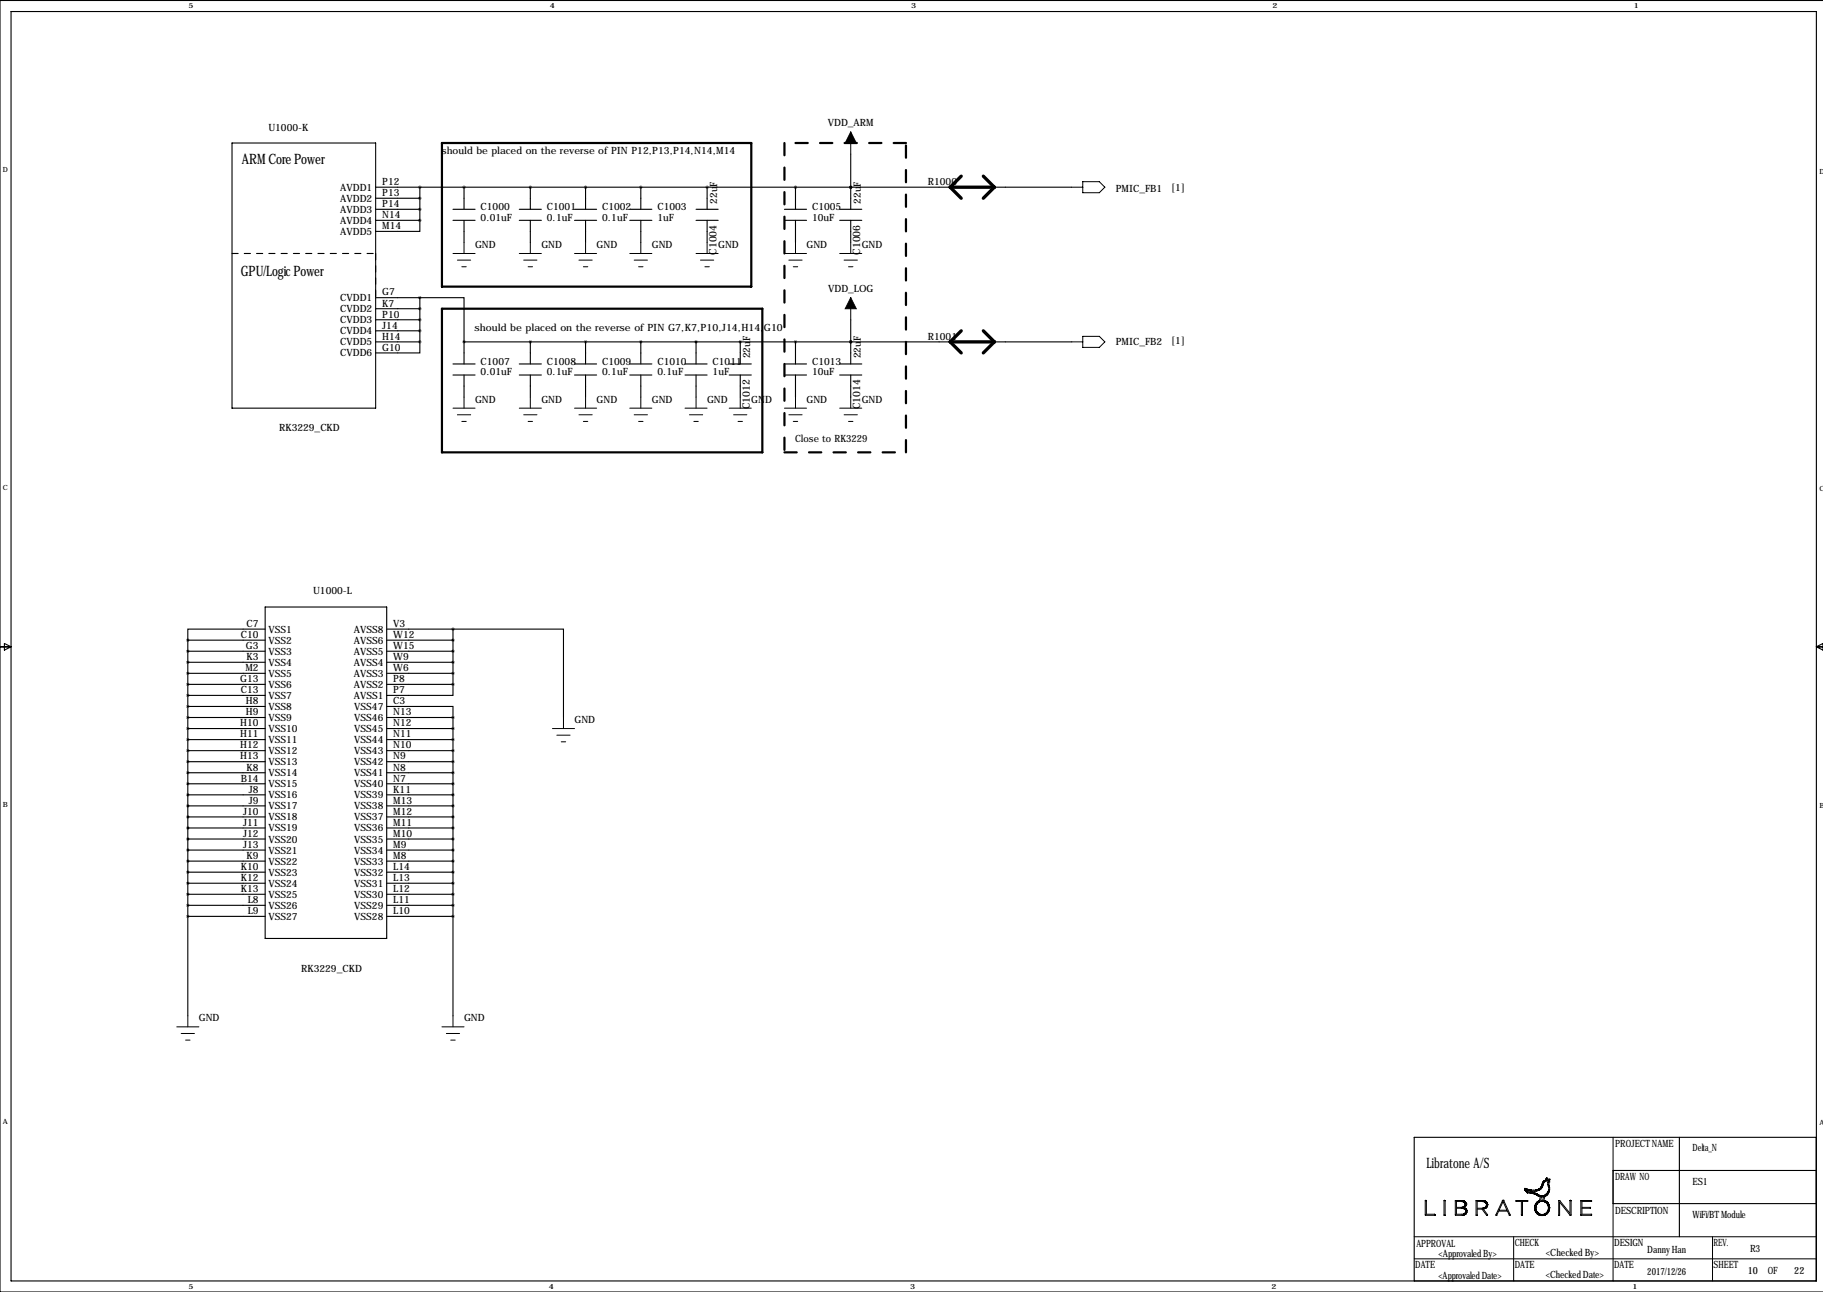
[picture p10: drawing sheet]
<svg xmlns="http://www.w3.org/2000/svg" width="419mm" height="297mm" viewBox="0 0 419 297" stroke-linecap="round" stroke-linejoin="round" font-family="sans-serif">
<defs><g id="words">
<g font-size="3.3">
<text x="55.6" y="37.7">ARM Core Power</text>
<text x="55.4" y="63.4">GPU/Logic Power</text>
<text x="327.9" y="268.5">Libratone A/S</text>
</g>
<g font-size="2.4">
<text x="164.7" y="58.6" transform="rotate(-90 164.7 58.6)">C1004</text>
<text x="197.7" y="58.6" transform="rotate(-90 197.7 58.6)">C1006</text>
<text x="172.3" y="94.1" transform="rotate(-90 172.3 94.1)">C1012</text>
<text x="197.7" y="94.1" transform="rotate(-90 197.7 94.1)">C1014</text>
</g>
<g font-size="2.3">
<text x="190.3" y="29.1">VDD_ARM</text>
<text x="61.7" y="30.1">U1000-K</text>
<text x="101.5" y="35.5">should be placed on the reverse of PIN P12,P13,P14,N14,M14</text>
<text x="78.2" y="43.8">AVDD1</text>
<text x="78.2" y="46.4">AVDD2</text>
<text x="87.9" y="42.5">P12</text>
<text x="87.9" y="45.1">P13</text>
<text x="87.9" y="47.6">P14</text>
<text x="164.8" y="46.8" transform="rotate(-90 164.8 46.8)">22uF</text>
<text x="197.9" y="46.8" transform="rotate(-90 197.9 46.8)">22uF</text>
<text x="213.3" y="42.5">R1000</text>
<text x="256.5" y="44.1">PMIC_FB1</text>
<text x="269.2" y="43.9">[1]</text>
<text x="78.2" y="48.9">AVDD3</text>
<text x="78.2" y="51.5">AVDD4</text>
<text x="87.9" y="50.2">N14</text>
<text x="87.9" y="52.7">M14</text>
<text x="110.5" y="48.4">C1000</text>
<text x="110.5" y="50.7">0.01uF</text>
<text x="125.7" y="48.4">C1001</text>
<text x="125.7" y="50.7">0.1uF</text>
<text x="138.4" y="48.4">C1002</text>
<text x="138.4" y="50.7">0.1uF</text>
<text x="151.1" y="48.4">C1003</text>
<text x="151.1" y="50.7">1uF</text>
<text x="186.7" y="48.4">C1005</text>
<text x="186.7" y="50.7">10uF</text>
<text x="78.2" y="54">AVDD5</text>
<text x="109.2" y="57">GND</text>
<text x="124.5" y="57">GND</text>
<text x="137.2" y="57">GND</text>
<text x="149.9" y="57">GND</text>
<text x="165.1" y="57">GND</text>
<text x="185.4" y="57">GND</text>
<text x="198.1" y="57">GND</text>
<text x="78.2" y="69.2">CVDD1</text>
<text x="78.2" y="71.8">CVDD2</text>
<text x="87.9" y="67.9">G7</text>
<text x="87.9" y="70.5">K7</text>
<text x="190.4" y="67.2">VDD_LOG</text>
<text x="78.2" y="74.3">CVDD3</text>
<text x="78.2" y="76.9">CVDD4</text>
<text x="87.9" y="73">P10</text>
<text x="87.9" y="75.6">J14</text>
<text x="109.1" y="76.2">should be placed on the reverse of PIN G7,K7,P10,J14,H14,G10</text>
<text x="78.2" y="79.4">CVDD5</text>
<text x="78.2" y="81.9">CVDD6</text>
<text x="87.9" y="78.1">H14</text>
<text x="87.9" y="80.6">G10</text>
<text x="110.5" y="83.9">C1007</text>
<text x="125.7" y="83.9">C1008</text>
<text x="138.4" y="83.9">C1009</text>
<text x="151.1" y="83.9">C1010</text>
<text x="163.8" y="83.9">C1011</text>
<text x="172.5" y="82.4" transform="rotate(-90 172.5 82.4)">22uF</text>
<text x="186.7" y="83.9">C1013</text>
<text x="197.9" y="82.4" transform="rotate(-90 197.9 82.4)">22uF</text>
<text x="213.3" y="78.1">R1001</text>
<text x="256.5" y="79.4">PMIC_FB2</text>
<text x="269.2" y="79.2">[1]</text>
<text x="110.5" y="86.3">0.01uF</text>
<text x="125.7" y="86.3">0.1uF</text>
<text x="138.4" y="86.3">0.1uF</text>
<text x="151.1" y="86.3">0.1uF</text>
<text x="163.8" y="86.3">1uF</text>
<text x="186.7" y="86.3">10uF</text>
<text x="109.2" y="92.6">GND</text>
<text x="124.5" y="92.6">GND</text>
<text x="137.2" y="92.6">GND</text>
<text x="149.9" y="92.6">GND</text>
<text x="162.6" y="92.6">GND</text>
<text x="172.7" y="92.6">GND</text>
<text x="185.4" y="92.6">GND</text>
<text x="198.1" y="92.6">GND</text>
<text x="64.2" y="99">RK3229_CKD</text>
<text x="182.8" y="101.6">Close to RK3229</text>
<text x="72" y="136.5">U1000-L</text>
<text x="55.4" y="146.7">C10</text>
<text x="56.5" y="149.2">G3</text>
<text x="56.7" y="144.1">C7</text>
<text x="61.7" y="145.4">VSS1</text>
<text x="61.7" y="148">VSS2</text>
<text x="81.3" y="148">AVSS6</text>
<text x="81.3" y="145.4">AVSS8</text>
<text x="90.4" y="146.7">W12</text>
<text x="90.4" y="149.2">W15</text>
<text x="90.4" y="144.1">V3</text>
<text x="56.4" y="154.3">M2</text>
<text x="56.7" y="151.8">K3</text>
<text x="61.7" y="150.5">VSS3</text>
<text x="61.7" y="153.1">VSS4</text>
<text x="61.7" y="155.6">VSS5</text>
<text x="81.3" y="155.6">AVSS3</text>
<text x="81.3" y="153.1">AVSS4</text>
<text x="81.3" y="150.5">AVSS5</text>
<text x="90.4" y="154.3">W6</text>
<text x="90.4" y="151.8">W9</text>
<text x="55.2" y="156.8">G13</text>
<text x="55.4" y="159.4">C13</text>
<text x="56.5" y="161.9">H8</text>
<text x="61.7" y="160.7">VSS7</text>
<text x="61.7" y="158.1">VSS6</text>
<text x="81.3" y="160.7">AVSS1</text>
<text x="81.3" y="158.1">AVSS2</text>
<text x="90.4" y="161.9">C3</text>
<text x="90.4" y="159.4">P7</text>
<text x="90.4" y="156.8">P8</text>
<text x="55.2" y="167">H10</text>
<text x="56.5" y="164.5">H9</text>
<text x="61.7" y="163.2">VSS8</text>
<text x="61.7" y="165.8">VSS9</text>
<text x="81.4" y="163.2">VSS47</text>
<text x="81.4" y="165.8">VSS46</text>
<text x="90.4" y="167">N12</text>
<text x="90.4" y="164.5">N13</text>
<text x="132.1" y="166.2">GND</text>
<text x="55.2" y="169.5">H11</text>
<text x="55.2" y="172.1">H12</text>
<text x="61.7" y="168.3">VSS10</text>
<text x="61.7" y="170.8">VSS11</text>
<text x="61.7" y="173.4">VSS12</text>
<text x="81.4" y="173.4">VSS43</text>
<text x="81.4" y="170.8">VSS44</text>
<text x="81.4" y="168.3">VSS45</text>
<text x="90.4" y="172.1">N10</text>
<text x="90.4" y="169.5">N11</text>
<text x="55.2" y="174.6">H13</text>
<text x="55.4" y="179.7">B14</text>
<text x="56.7" y="177.2">K8</text>
<text x="61.7" y="175.9">VSS13</text>
<text x="61.7" y="178.5">VSS14</text>
<text x="81.4" y="178.5">VSS41</text>
<text x="81.4" y="175.9">VSS42</text>
<text x="90.4" y="179.7">N7</text>
<text x="90.4" y="177.2">N8</text>
<text x="90.4" y="174.6">N9</text>
<text x="57.2" y="182.2">J8</text>
<text x="57.2" y="184.8">J9</text>
<text x="61.7" y="183.5">VSS16</text>
<text x="61.7" y="181">VSS15</text>
<text x="81.4" y="183.5">VSS39</text>
<text x="81.4" y="181">VSS40</text>
<text x="90.4" y="182.2">K11</text>
<text x="90.4" y="184.8">M13</text>
<text x="55.9" y="187.3">J10</text>
<text x="55.9" y="189.9">J11</text>
<text x="61.7" y="186.1">VSS17</text>
<text x="61.7" y="188.6">VSS18</text>
<text x="61.7" y="191.2">VSS19</text>
<text x="81.4" y="191.2">VSS36</text>
<text x="81.4" y="188.6">VSS37</text>
<text x="81.4" y="186.1">VSS38</text>
<text x="90.4" y="189.9">M11</text>
<text x="90.4" y="187.3">M12</text>
<text x="55.9" y="192.4">J12</text>
<text x="55.9" y="194.9">J13</text>
<text x="56.7" y="197.5">K9</text>
<text x="61.7" y="193.7">VSS20</text>
<text x="61.7" y="196.2">VSS21</text>
<text x="81.4" y="196.2">VSS34</text>
<text x="81.4" y="193.7">VSS35</text>
<text x="90.4" y="197.5">M8</text>
<text x="90.4" y="194.9">M9</text>
<text x="90.4" y="192.4">M10</text>
<text x="55.4" y="200">K10</text>
<text x="55.4" y="202.6">K12</text>
<text x="61.7" y="198.8">VSS22</text>
<text x="61.7" y="201.3">VSS23</text>
<text x="61.7" y="203.9">VSS24</text>
<text x="81.4" y="203.9">VSS31</text>
<text x="81.4" y="201.3">VSS32</text>
<text x="81.4" y="198.8">VSS33</text>
<text x="90.4" y="202.6">L13</text>
<text x="90.4" y="200">L14</text>
<text x="55.4" y="205.1">K13</text>
<text x="56.9" y="207.6">L8</text>
<text x="61.7" y="206.4">VSS25</text>
<text x="61.7" y="208.9">VSS26</text>
<text x="81.4" y="208.9">VSS29</text>
<text x="81.4" y="206.4">VSS30</text>
<text x="90.4" y="207.6">L11</text>
<text x="90.4" y="205.1">L12</text>
<text x="56.9" y="210.2">L9</text>
<text x="61.7" y="211.5">VSS27</text>
<text x="81.4" y="211.5">VSS28</text>
<text x="90.4" y="210.2">L10</text>
<text x="69.2" y="223.5">RK3229_CKD</text>
<text x="45.7" y="234.8">GND</text>
<text x="106.7" y="234.8">GND</text>
<text x="371.3" y="263.8">PROJECT NAME</text>
<text x="389.1" y="264.5">Delta_N</text>
<text x="371.3" y="271.4">DRAW NO</text>
<text x="389.1" y="272.4">ES1</text>
<text x="371.3" y="279">DESCRIPTION</text>
<text x="389.1" y="280">WiFi/BT Module</text>
<text x="325.6" y="286.6">APPROVAL</text>
<text x="348.2" y="286.4">CHECK</text>
<text x="371.1" y="286.4">DESIGN</text>
<text x="394" y="286.4">REV.</text>
<text x="402.3" y="287.9">R3</text>
<text x="325.4" y="291.5">DATE</text>
<text x="330.7" y="288.9">&lt;Approvaled By&gt;</text>
<text x="330.7" y="294">&lt;Approvaled Date&gt;</text>
<text x="348.2" y="291.5">DATE</text>
<text x="355.3" y="288.7">&lt;Checked By&gt;</text>
<text x="355.3" y="293.7">&lt;Checked Date&gt;</text>
<text x="371.1" y="291.5">DATE</text>
<text x="378.7" y="293.2">2017/12/26</text>
<text x="378.7" y="288.1">Danny Han</text>
<text x="394" y="291.5">SHEET</text>
<text x="401.8" y="293">10</text>
<text x="406.4" y="293">OF</text>
<text x="412.5" y="293">22</text>
</g>
<g font-size="1.6">
<text x="43.4" y="1.9">5</text>
<text x="126.4" y="1.9">4</text>
<text x="209.5" y="1.9">3</text>
<text x="292.5" y="1.9">2</text>
<text x="375.6" y="1.9">1</text>
<text x=".7" y="39.5">D</text>
<text x="418.3" y="40">D</text>
<text x=".7" y="112.7">C</text>
<text x="418.3" y="112.9">C</text>
<text x=".7" y="185.6">B</text>
<text x="418.3" y="185.8">B</text>
<text x=".7" y="258.5">A</text>
<text x="418.3" y="258.7">A</text>
<text x="43.4" y="296.3">5</text>
<text x="126.2" y="296.3">4</text>
<text x="209.2" y="296.3">3</text>
<text x="292.3" y="296.3">2</text>
<text x="375.3" y="296.3">1</text>
</g>
</g></defs>
<g fill="none" stroke="#000" stroke-width=".23">
<path d="M195.6 30.3v5.1M104.1 58.3h5.1M105.2 59.8h3M106.7 55.7v2.6M119.4 58.3h5.1M120.4 59.8h3M121.9 55.7v2.6M132.1 58.3h5.1M133.1 59.8h3M134.6 55.7v2.6M144.8 58.3h5.1M145.8 59.8h3"/>
<path d="M147.3 55.7v2.6M160 58.3h5.1M161 59.8h3.1M162.6 55.7v2.6M180.3 58.3h5.1M181.4 59.8h3M182.9 55.7v2.6M193 58.3h5.1M194.1 59.8h3M195.6 55.7v2.6M246.4 43h2.5M248.9 41.8h3.8l1.3 1.2-1.3 1.3h-3.8z"/>
<path d="M106.2 61.3h1M121.4 61.3h1M134.1 61.3h1M146.8 61.3h1M162.1 61.3h1M182.4 61.3h1M195.1 61.3h1M195.6 68.4v5.1M246.4 78.6h2.5M248.9 77.3h3.8l1.3 1.3-1.3 1.3h-3.8zM104.1 93.8h5.1M105.2 95.4h3"/>
<path d="M106.2 96.9h1M106.7 91.3v2.5M119.4 93.8h5.1M120.4 95.4h3M121.4 96.9h1M121.9 91.3v2.5M132.1 93.8h5.1M133.1 95.4h3M134.1 96.9h1M134.6 91.3v2.5M144.8 93.8h5.1M145.8 95.4h3"/>
<path d="M146.8 96.9h1M147.3 91.3v2.5M157.5 93.8h5.1M158.5 95.4h3M159.5 96.9h1M160 91.3v2.5M167.6 93.8h5.1M168.7 95.4h3M169.7 96.9h1M170.2 91.3v2.5M180.3 93.8h5.1M181.4 95.4h3"/>
<path d="M182.4 96.9h1M182.9 91.3v2.5M193 93.8h5.1M194.1 95.4h3M195.1 96.9h1M195.6 91.3v2.5M127 167.5h5.1M128 169h3.1M129 170.5h1M129.5 165v2.5M40.6 236.1h5.1M41.7 237.6h3"/>
<path d="M42.7 239.1h1M43.2 233.5v2.6M101.6 236.1h5.1M102.6 237.6h3.1M103.6 239.1h1M104.1 233.5v2.6M327.7 276h.2v3.2h1.9l.1 .2h-2.2zM327.8 276h.1M327.9 276.1h.1M332 276l.2 .1v3.3h-.2zM332.1 276h.1M334.8 276.2l1.7 .2 .3 .3-.1 .6-.6 .3h-1.3z"/>
<path d="M334.8 277.8l1.8 .1 .4 .3v.6l-.6 .4h-1.6zM336.4 276.3l.1 .1M336.5 277.6l.2 .1M336.5 277.6v.1M336.6 276.5h.1M336.6 277.6h.1M336.6 277.3h.1M336.8 279h.1M336.8 276.9h.1M336.9 276.3l-.6-.3h-1.7v3.4h1.7l.7-.2 .2-.4 .1-.5-.7-.7M336.9 276.4l.2 .2v.5l-.4 .5M336.9 276.3v.1"/>
<path d="M337.1 276.8h.1M337.1 279h.1M337.1 278h.1M339.3 276.1l1.8-.1 .7 .4 .2 .4-.2 .7-.3 .3-.5 .1 1 1.3-.1 .2h-.2l-1-1.4h-1.1v1.4h-.3zM339.6 276.2l1.8 .2 .3 .4v.5l-.6 .4-1.5 .1zM341.3 277.6v.1M341.3 276.3v.1M341.4 276.4h.1M341.7 277.6v.1M341.7 277h.1M341.7 276.3v.1M341.9 276.6h.1"/>
<path d="M341.9 277.3v.1M342 277h.1M345.4 276l.3 .1 1.5 3.3h-.2l-.4-1h-2.1l-.4 1h-.2zM345.5 276h.1M345.5 276.3l1 1.9h-1.9zM348.6 276l2.6 .1v.1h-1.2v3.2h-.2v-3.2h-1.2zM349.8 279.4h.1M350.6 273.7h.1M350.7 273.8l.3 .3M350.7 273.7v.1M350.8 273.3h.1M351 273.7l-.1-.1h.2l.1 .4 1.4 .2 1.8 .8 .8-.2 .6-.6"/>
<path d="M351 274.1l1.8 .4 1.3 .6-.2 1-.6 .4-.4 .7 .1 1.3 .7 .8M351 274.2h.1M351 273.8h.1M351.1 273.7l1.8 .2 1.1-.3 .4-.4 .5-1.4 .7-.6 .2 .3 .3-.1-.2 .3 .2 1.9-.3 .5M351.2 274.2h.1M351.5 273.7v.1M352.4 274.1v.1M352.8 277.4h.1M352.8 277.9l.1 .1M353.1 277.7h.1M353.1 274.6h.1M353.2 276.5h.1"/>
<path d="M353.2 278.4h.1M353.2 278.9h.1M353.2 277h.1M353.3 279h.1M353.4 276.8l.3-.4 .6-.2 .8 .1 .6 .5M353.4 276.8l-.3 .5v.8l.6 .9M353.4 276.8h.1M353.4 276.3v.1M353.5 273.7v.1M353.5 274.6h.1M353.7 279.3h.1M353.7 279h.1"/>
<path d="M353.9 275v.1M353.9 276.3l-.1 .1M353.9 273.3h.1M354.1 273.4h.1M354.2 279.4v.1M354.3 273.3h.1M354.4 275.2l.4-.1-.1 .9h-.5zM354.5 272.1h.1M354.5 272.9h.1M354.9 271.5v.1M354.9 271.9v.1M354.9 279.4l-.1 .1"/>
<path d="M355 271.8h.1M355.1 275.1h.1M355.1 275.1l-.2 .9 .7 .3 .5 .6v1.5l-.4 .7-.5 .3h-1.2l-.3-.1M355.2 276.3v.1M355.3 279h.1M355.4 271.5h.1M355.4 274.9h.1M355.4 271h.1M355.4 271l.3-.2 .2 .4 .4-.1-.2 .6 .2 1.9-.4 .9-.8 .5M355.4 271l-.2 .4-.4 .2-.5 1.4-.5 .4-.8 .2h-1l-1.5-.4v.2l.2 .3M355.7 276.3v.1M355.7 276.8l.3 .8-.2 .9"/>
<path d="M355.7 276.8h.1M355.8 274.6h.1M355.8 278.5v.1M355.8 278.6l-.9 .6h-.8l-.4-.2M355.8 274.1v.1M355.9 271.9h.1M355.9 274h.1M355.9 278.8h.1M355.9 276.6h.1M355.9 278.3h.1M355.9 277.1h.1M355.9 272.4h.1"/>
<path d="M355.9 274.4v.1M356 278.6h.1M356.1 271.7h.1M356.2 277.7h.1M358.3 276h.3l2.3 3v-3l.3 .1-.1 3.3h-.2l-2.4-3v3h-.2zM361.1 276h.1M363.5 276l2.4 .1v.1h-2.2v1.4h2v.2h-2v1.4h2.2v.2h-2.4zM370.8 261.5v33M325.1 284.3h92.5M325.1 289.4h92.4M348 284.3v10.2M393.7 284.3v10.2"/>
</g>
<g fill="none" stroke="#000" stroke-width=".25">
<path d="M2.5 2.7h415.1v291.8h-415.1zM419.1 .1h-419.1v296.9h419.1M53.3 32.9h33.1v60.9h-33.1zM195.6 35.4v12.7M86.4 43h132M86.4 45.6h10.1M86.4 48.1h10.1M86.4 50.7h10.1M96.5 50.7v2.5h-10.1M96.5 43v7.7M104.1 48.1h5.1M104.1 50.7h5.1"/>
<path d="M106.7 43v5.1M106.7 50.7v5M119.4 48.1h5.1M119.4 50.7h5.1M121.9 43v5.1M121.9 50.7v5M132.1 48.1h5.1M132.1 50.7h5.1M134.6 43v5.1M134.6 50.7v5M144.8 48.1h5.1M144.8 50.7h5.1"/>
<path d="M147.3 43v5.1M147.3 50.7v5M160 48.1h5.1M160 50.7h5.1M162.6 43v5.1M162.6 50.7v5M180.3 48.1h5.1M180.3 50.7h5.1M182.9 43v5.1M182.9 50.7v5M193 48.1h5.1M193 50.7h5.1"/>
<path d="M195.6 43h.1M195.6 50.7v5M228.6 43h17.8M86.4 68.4h10.1M86.4 71h10.1M86.4 73.5h10.1M86.4 76.1h10.1M86.4 78.6h10.1M96.5 78.6v2.5h-10.1M96.5 68.4h10.2v10.2M96.5 68.4v10.2M106.7 78.6h111.7"/>
<path d="M106.7 78.6v5.1M121.9 78.6v5.1M134.6 78.6v5.1M147.3 78.6v5.1M160 78.6v5.1M170.2 78.6v5.1M182.9 78.6v5.1M195.6 78.6h.1M195.6 73.5v10.2M228.6 78.6h17.8M104.1 83.7h5.1M104.1 86.2h5.1"/>
<path d="M106.7 86.2v5.1M119.4 83.7h5.1M119.4 86.2h5.1M121.9 86.2v5.1M132.1 83.7h5.1M132.1 86.2h5.1M134.6 86.2v5.1M144.8 83.7h5.1M144.8 86.2h5.1M147.3 86.2v5.1M157.5 83.7h5.1M157.5 86.2h5.1"/>
<path d="M160 86.2v5.1M167.6 83.7h5.1M167.6 86.2h5.1M170.2 86.2v5.1M180.3 83.7h5.1M180.3 86.2h5.1M182.9 86.2v5.1M193 83.7h5.1M193 86.2h5.1M195.6 86.2v5.1M61 139.6h27.9v76.2h-27.9zM0 148.7h2.5"/>
<path d="M1 147.9l1.5 .8-1.5 .8zM43.2 147.2h17.8M43.2 159.9h17.8M43.2 149.7h17.8M43.2 157.3h17.8M43.2 152.3h17.8M43.2 154.8h17.8M43.2 147.2v86.3M61 144.6h-17.8v2.6M88.9 144.6h15.2M88.9 147.2h15.2M88.9 149.7h15.2"/>
<path d="M88.9 157.3h15.2M88.9 152.3h15.2M88.9 154.8h15.2M104.1 144.6h25.4v20.4M104.1 157.3v2.6h-15.2M104.1 144.6v12.7M417.6 148.7h1.5M417.6 148.7l1.5-.8v1.6zM43.2 162.4h17.8M43.2 165h17.8M43.2 167.5h17.8M43.2 170h17.8"/>
<path d="M43.2 172.6h17.8M43.2 175.1h17.8M43.2 177.7h17.8M88.9 162.4h15.2v2.6M88.9 165h15.2M88.9 167.5h15.2M88.9 170h15.2M88.9 172.6h15.2M88.9 175.1h15.2M88.9 177.7h15.2M104.1 165v68.5M43.2 182.7h17.8"/>
<path d="M43.2 185.3h17.8M43.2 187.8h17.8M43.2 190.4h17.8M43.2 192.9h17.8M43.2 195.4h17.8M43.2 198h17.8M43.2 180.2h17.8M88.9 182.7h15.2M88.9 185.3h15.2M88.9 187.8h15.2M88.9 190.4h15.2M88.9 192.9h15.2"/>
<path d="M88.9 195.4h15.2M88.9 198h15.2M88.9 180.2h15.2M43.2 205.6h17.8M43.2 200.5h17.8M43.2 203.1h17.8M43.2 208.1h17.8M43.2 210.7h17.8M88.9 205.6h15.2M88.9 200.5h15.2M88.9 203.1h15.2M88.9 208.1h15.2"/>
<path d="M88.9 210.7h15.2M386.1 261.5v22.8M417.5 261.5h-92.4v33M417.6 269.1h-46.8v7.6h46.8"/>
</g>
<path d="M101.6 32.9h71.1v33h-71.1zM101.6 71h73.7v33h-73.7z" fill="none" stroke="#000" stroke-width=".51"/>
<path d="M180.3 32.9v71.1M208.3 32.9h-28M180.3 104h28M208.3 104v-71.1" fill="none" stroke="#000" stroke-width=".51" stroke-dasharray="2.8 2.8"/>
<path d="M53.3 58.3h33.1M86.4 58.3v10.1" fill="none" stroke="#000" stroke-width=".25" stroke-dasharray="1.4 1.4"/>
<path d="M218.4 43h10.2M218.4 43l2.6 2.6M221 40.5l-2.6 2.5M226.1 40.5l2.5 2.5M228.6 43l-2.5 2.6M218.4 78.6h10.2M218.4 78.6l2.6 2.5M221 76.1l-2.6 2.5M226.1 76.1l2.5 2.5M228.6 78.6l-2.5 2.5" fill="none" stroke="#000" stroke-width=".76"/>
<path d="M195.6 30.3l1.2 2.6h-2.5zM195.6 68.4l1.2 2.6h-2.5z" fill="#000" stroke="#000" stroke-width=".23"/>
<path d="M162.5 43a.05 .05 0 0 0 .1 0 .05 .05 0 0 0-.1 0zM104.1 144.6a.05 .05 0 0 0 .1 0 .05 .05 0 0 0-.1 0zM104.1 147.2a.05 .05 0 0 0 .1 0 .05 .05 0 0 0-.1 0zM104.1 149.7a.05 .05 0 0 0 .1 0 .05 .05 0 0 0-.1 0zM104.1 152.3a.05 .05 0 0 0 .1 0 .05 .05 0 0 0-.1 0zM104.1 154.8a.05 .05 0 0 0 .1 0 .05 .05 0 0 0-.1 0zM104.1 157.3a.05 .05 0 0 0 .1 0 .05 .05 0 0 0-.1 0zM104.1 165a.05 .05 0 0 0 .1 0 .05 .05 0 0 0-.1 0zM104.1 167.5a.05 .05 0 0 0 .1 0 .05 .05 0 0 0-.1 0zM104.1 170a.05 .05 0 0 0 .1 0 .05 .05 0 0 0-.1 0zM104.1 172.6a.05 .05 0 0 0 .1 0 .05 .05 0 0 0-.1 0zM104.1 175.1a.05 .05 0 0 0 .1 0 .05 .05 0 0 0-.1 0zM104.1 177.7a.05 .05 0 0 0 .1 0 .05 .05 0 0 0-.1 0zM104.1 180.2a.05 .05 0 0 0 .1 0 .05 .05 0 0 0-.1 0zM104.1 182.7a.05 .05 0 0 0 .1 0 .05 .05 0 0 0-.1 0zM104.1 185.3a.05 .05 0 0 0 .1 0 .05 .05 0 0 0-.1 0zM104.1 187.8a.05 .05 0 0 0 .1 0 .05 .05 0 0 0-.1 0zM104.1 190.4a.05 .05 0 0 0 .1 0 .05 .05 0 0 0-.1 0zM104.1 192.9a.05 .05 0 0 0 .1 0 .05 .05 0 0 0-.1 0zM104.1 195.4a.05 .05 0 0 0 .1 0 .05 .05 0 0 0-.1 0zM104.1 198a.05 .05 0 0 0 .1 0 .05 .05 0 0 0-.1 0zM104.1 200.5a.05 .05 0 0 0 .1 0 .05 .05 0 0 0-.1 0zM104.1 203.1a.05 .05 0 0 0 .1 0 .05 .05 0 0 0-.1 0zM104.1 205.6a.05 .05 0 0 0 .1 0 .05 .05 0 0 0-.1 0zM104.1 208.1a.05 .05 0 0 0 .1 0 .05 .05 0 0 0-.1 0zM104.1 210.7a.05 .05 0 0 0 .1 0 .05 .05 0 0 0-.1 0z" fill="#000" stroke="#000" stroke-width=".63"/>
<use href="#words"/>
</svg>
